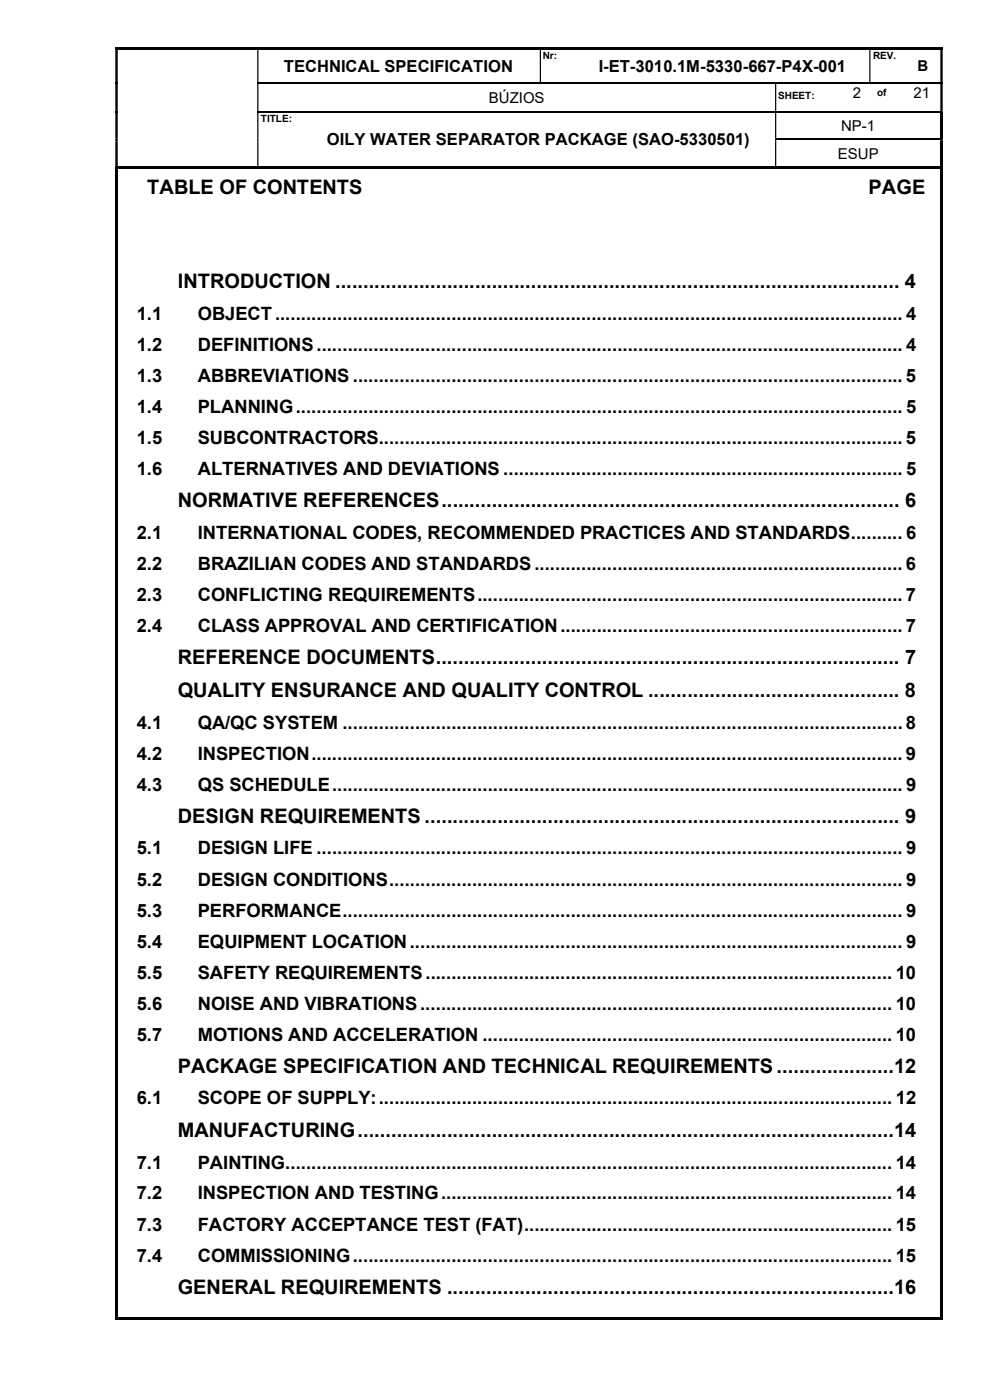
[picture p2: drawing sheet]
<svg xmlns="http://www.w3.org/2000/svg" width="210mm" height="297mm" viewBox="0 0 210 297" stroke-linecap="round" stroke-linejoin="round" font-family="sans-serif">
<defs><g id="words">
<g font-size="4.2">
<text x="31.2" y="41.2">TABLE OF CONTENTS</text>
<text x="184.3" y="41.2">PAGE</text>
<text x="37.7" y="61.2">INTRODUCTION ..................................................................................................... 4</text>
<text x="37.7" y="107.7">NORMATIVE REFERENCES .................................................................................. 6</text>
<text x="37.7" y="140.9">REFERENCE DOCUMENTS ................................................................................... 7</text>
<text x="37.7" y="147.9">QUALITY ENSURANCE AND QUALITY CONTROL ............................................. 8</text>
<text x="37.7" y="174.7">DESIGN REQUIREMENTS ..................................................................................... 9</text>
<text x="37.7" y="227.7">PACKAGE SPECIFICATION AND TECHNICAL REQUIREMENTS .....................12</text>
<text x="37.7" y="241.3">MANUFACTURING ................................................................................................14</text>
<text x="37.7" y="274.5">GENERAL REQUIREMENTS ................................................................................16</text>
</g>
<g font-size="3.9">
<text x="29" y="67.8">1.1</text>
<text x="42" y="67.8">OBJECT ......................................................................................................................... 4</text>
<text x="29" y="74.4">1.2</text>
<text x="42" y="74.4">DEFINITIONS ................................................................................................................. 4</text>
<text x="29" y="81">1.3</text>
<text x="42" y="81">ABBREVIATIONS .......................................................................................................... 5</text>
<text x="29" y="87.5">1.4</text>
<text x="42" y="87.5">PLANNING ..................................................................................................................... 5</text>
<text x="29" y="94.1">1.5</text>
<text x="42" y="94.1">SUBCONTRACTORS..................................................................................................... 5</text>
<text x="29" y="100.7">1.6</text>
<text x="42" y="100.7">ALTERNATIVES AND DEVIATIONS ............................................................................. 5</text>
<text x="29" y="114.3">2.1</text>
<text x="42" y="114.3">INTERNATIONAL CODES, RECOMMENDED PRACTICES AND STANDARDS .......... 6</text>
<text x="29" y="120.9">2.2</text>
<text x="42" y="120.9">BRAZILIAN CODES AND STANDARDS ....................................................................... 6</text>
<text x="29" y="127.4">2.3</text>
<text x="42" y="127.4">CONFLICTING REQUIREMENTS .................................................................................. 7</text>
<text x="29" y="134">2.4</text>
<text x="42" y="134">CLASS APPROVAL AND CERTIFICATION .................................................................. 7</text>
<text x="29" y="154.6">4.1</text>
<text x="42" y="154.6">QA/QC SYSTEM ............................................................................................................ 8</text>
<text x="29" y="161.2">4.2</text>
<text x="42" y="161.2">INSPECTION .................................................................................................................. 9</text>
<text x="29" y="167.7">4.3</text>
<text x="42" y="167.7">QS SCHEDULE .............................................................................................................. 9</text>
<text x="29" y="181.3">5.1</text>
<text x="42" y="181.3">DESIGN LIFE ................................................................................................................. 9</text>
<text x="29" y="187.9">5.2</text>
<text x="42" y="187.9">DESIGN CONDITIONS ................................................................................................... 9</text>
<text x="29" y="194.4">5.3</text>
<text x="42" y="194.4">PERFORMANCE ............................................................................................................ 9</text>
<text x="29" y="201">5.4</text>
<text x="42" y="201">EQUIPMENT LOCATION ............................................................................................... 9</text>
<text x="29" y="207.6">5.5</text>
<text x="42" y="207.6">SAFETY REQUIREMENTS .......................................................................................... 10</text>
<text x="29" y="214.2">5.6</text>
<text x="42" y="214.2">NOISE AND VIBRATIONS ........................................................................................... 10</text>
<text x="29" y="220.8">5.7</text>
<text x="42" y="220.8">MOTIONS AND ACCELERATION ............................................................................... 10</text>
<text x="29" y="234.3">6.1</text>
<text x="42" y="234.3">SCOPE OF SUPPLY: ................................................................................................... 12</text>
<text x="29" y="247.9">7.1</text>
<text x="42" y="247.9">PAINTING ..................................................................................................................... 14</text>
<text x="29" y="254.5">7.2</text>
<text x="42" y="254.5">INSPECTION AND TESTING ....................................................................................... 14</text>
<text x="29" y="261.1">7.3</text>
<text x="42" y="261.1">FACTORY ACCEPTANCE TEST (FAT) ....................................................................... 15</text>
<text x="29" y="267.6">7.4</text>
<text x="42" y="267.6">COMMISSIONING ........................................................................................................ 15</text>
</g>
<g font-size="3.5">
<text x="60.2" y="15.3">TECHNICAL SPECIFICATION</text>
<text x="127" y="15.3">I-ET-3010.1M-5330-667-P4X-001</text>
<text x="69.3" y="30.9">OILY WATER SEPARATOR PACKAGE (SAO-5330501)</text>
</g>
<g font-size="3.2">
<text x="194.6" y="15.2">B</text>
<text x="103.7" y="21.8">BÚZIOS</text>
<text x="180.9" y="20.7">2</text>
<text x="193.8" y="20.7">21</text>
<text x="178.4" y="27.7">NP-1</text>
<text x="177.8" y="33.8">ESUP</text>
</g>
<g font-size="2.1">
<text x="115.1" y="12.5">Nr:</text>
<text x="185.2" y="12.5">REV.</text>
<text x="165.1" y="21">SHEET:</text>
<text x="186.1" y="20.4">of</text>
<text x="55.3" y="25.8">TITLE:</text>
</g>
</g></defs>
<g fill="#000">
<path d="M24.5 10h.5v.5h-.5z" fill-rule="evenodd"/>
<path d="M24.5 10.5h.5v7h-.5zM54.6 10.5h.2v7h-.2zM114.5 10.5h.3v7h-.3zM184.4 10.5h.3v7h-.3zM199.5 10.5h.5v7h-.5z" fill-rule="evenodd"/>
<path d="M24.5 17.8h.5v5.7h-.5zM54.6 17.8h.2v5.7h-.2zM164.4 17.8h.3v5.7h-.3zM199.5 17.8h.5v5.7h-.5z" fill-rule="evenodd"/>
<path d="M54.6 10h59.9v.5h-59.9z" fill-rule="evenodd"/>
<path d="M114.5 10h69.9v.5h-69.9z" fill-rule="evenodd"/>
<path d="M184.4 10h15.1v.5h-15.1z" fill-rule="evenodd"/>
<path d="M199.5 10h.5v.5h-.5z" fill-rule="evenodd"/>
<path d="M24.5 29.4h.5v.6h-.5zM54.6 29.4h.2v.6h-.2zM164.4 29.4h.3v.6h-.3z" fill-rule="evenodd"/>
<path d="M24.5 35.9h.5v244.1h-.5z" fill-rule="evenodd"/>
<path d="M25 35.3h139.9v.6h-139.9z" fill-rule="evenodd"/>
<path d="M199.5 23.5h.5v.3h-.5zM24.5 23.8h.5v5.6h-.5zM54.6 23.8h.2v5.6h-.2zM164.4 23.8h.3v5.6h-.3z" fill-rule="evenodd"/>
<path d="M199.5 29.4h.5v.6h-.5zM24.5 30h.5v5.3h-.5zM54.6 30h.2v5.3h-.2zM164.4 30h.3v5.3h-.3z" fill-rule="evenodd"/>
<path d="M199.5 35.9h.5v244.1h-.5z" fill-rule="evenodd"/>
<path d="M24.5 279.5h175v.5h-175z" fill-rule="evenodd"/>
</g>
<path d="M24.5 17.5h.5v.3h-.5zM25 10h29.6v.5h-29.6zM54.6 10.5h.2zM114.5 10.5h.3zM184.4 10.5h.3zM24.5 23.5h.5v.3h-.5zM24.5 35.3h.5v.6h-.5zM164.9 35.3h34.6v.6h-34.6zM199.5 23.8h.5v5.6h-.5zM199.5 30h.5v5.3h-.5zM199.5 35.3h.5v.6h-.5zM199.5 279.5h.5v.5h-.5z" fill="#000"/>
<path d="M54.6 17.7h145.4M54.6 23.7h144.9M164.7 29.5h34.8" fill="none" stroke="#000" stroke-width=".25"/>
<use href="#words"/>
</svg>
